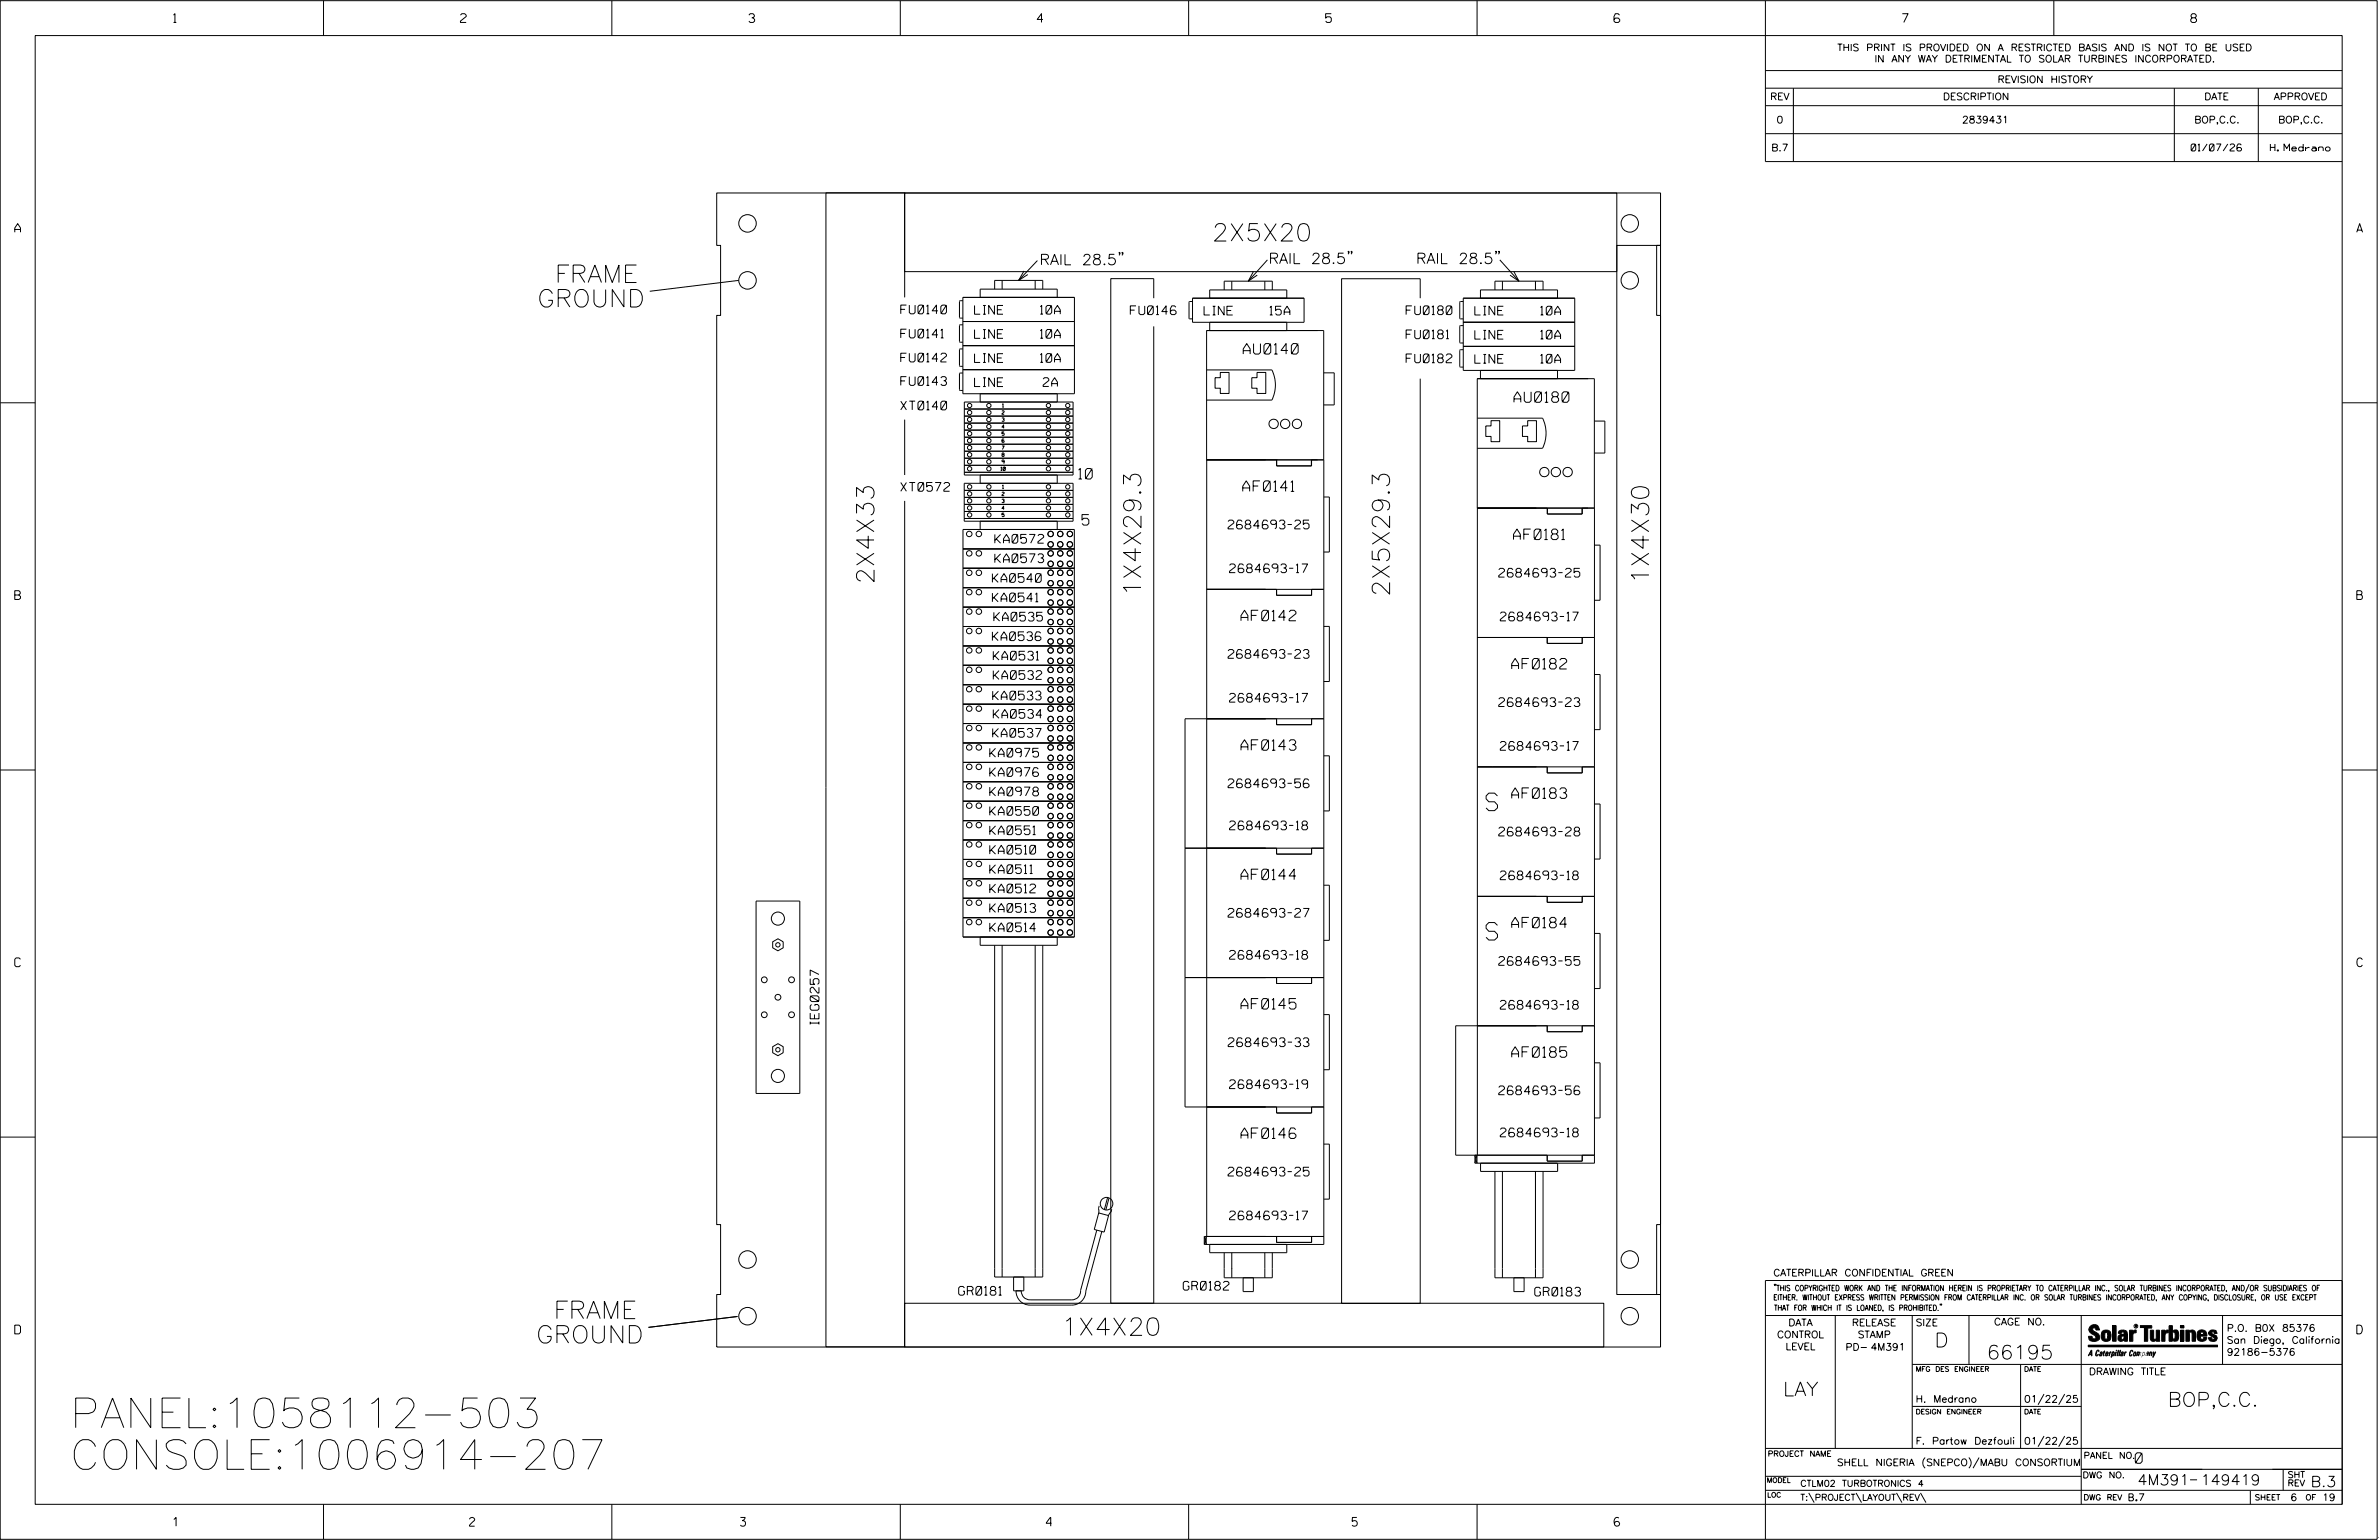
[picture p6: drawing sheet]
<svg xmlns="http://www.w3.org/2000/svg" width="864mm" height="559mm" viewBox="0 0 864 559" stroke-linecap="round" stroke-linejoin="round" font-family="sans-serif">
<defs><g id="words">
<g font-size="10.8">
<text x="25.4" y="518.1">PANEL:1058112-503</text>
<text x="25.4" y="533.2">CONSOLE:1006914-207</text>
</g>
<g font-size="6.3">
<text x="440" y="87.5">2X5X20</text>
<text x="197.6" y="102.5">FRAME</text>
<text x="195.1" y="111.4">GROUND</text>
<text x="317.3" y="211.9" transform="rotate(-90 317.3 211.9)">2X4X33</text>
<text x="598.6" y="211.9" transform="rotate(-90 598.6 211.9)">1X4X30</text>
<text x="414.2" y="216.5" transform="rotate(-90 414.2 216.5)">1X4X29.3</text>
<text x="504.5" y="216.5" transform="rotate(-90 504.5 216.5)">2X5X29.3</text>
<text x="539.5" y="294.1">S</text>
<text x="539.5" y="341.1">S</text>
<text x="197.1" y="478.5">FRAME</text>
<text x="385.3" y="484.5">1X4X20</text>
<text x="194.6" y="487.3">GROUND</text>
</g>
<g font-size="5.1">
<text x="702.3" y="488.8">D</text>
<text x="721.2" y="493.2">66195</text>
<text x="647.3" y="506.5">LAY</text>
<text x="786.9" y="510.3">BOP,C.C.</text>
</g>
<g font-size="3.8">
<text x="460.5" y="95.7">RAIL 28.5&quot;</text>
<text x="514" y="95.7">RAIL 28.5&quot;</text>
<text x="377.3" y="96.1">RAIL 28.5&quot;</text>
<text x="451.3" y="128.5">AU0140</text>
<text x="549.6" y="146">AU0180</text>
<text x="391.6" y="173.8">10</text>
<text x="451.1" y="178.3">AF0141</text>
<text x="392.8" y="190.5">5</text>
<text x="549.4" y="195.8">AF0181</text>
<text x="450.5" y="225.3">AF0142</text>
<text x="548.8" y="242.7">AF0182</text>
<text x="450.5" y="272.2">AF0143</text>
<text x="548.8" y="289.7">AF0183</text>
<text x="450.5" y="319.2">AF0144</text>
<text x="548.8" y="336.7">AF0184</text>
<text x="450.5" y="366.1">AF0145</text>
<text x="548.8" y="383.6">AF0185</text>
<text x="450.5" y="413.1">AF0146</text>
<text x="775.1" y="531">0</text>
<text x="775.9" y="538.9">4M391</text>
<text x="798.8" y="538.9">149419</text>
<text x="838.8" y="539.5">B.3</text>
</g>
<g font-size="3.2">
<text x="63" y="8.2">1</text>
<text x="167.2" y="8.2">2</text>
<text x="271.8" y="8.2">3</text>
<text x="376.5" y="8.2">4</text>
<text x="481.2" y="8.2">5</text>
<text x="690.6" y="8.2">7</text>
<text x="795.3" y="8.2">8</text>
<text x="5.4" y="84.3">A</text>
<text x="855.5" y="84.3">A</text>
<text x="327" y="113.9">FU0140</text>
<text x="377.6" y="114">10A</text>
<text x="353.8" y="114">LINE</text>
<text x="410.3" y="114.2">FU0146</text>
<text x="437.1" y="114.3">LINE</text>
<text x="461" y="114.3">15A</text>
<text x="510.4" y="114.2">FU0180</text>
<text x="535.4" y="114.3">LINE</text>
<text x="559.3" y="114.3">10A</text>
<text x="327" y="122.6">FU0141</text>
<text x="353.8" y="122.8">LINE</text>
<text x="377.6" y="122.7">10A</text>
<text x="510.4" y="122.9">FU0181</text>
<text x="535.4" y="123.1">LINE</text>
<text x="559.3" y="123">10A</text>
<text x="327" y="131.4">FU0142</text>
<text x="353.8" y="131.5">LINE</text>
<text x="377.6" y="131.5">10A</text>
<text x="510.4" y="131.6">FU0182</text>
<text x="535.4" y="131.8">LINE</text>
<text x="559.3" y="131.8">10A</text>
<text x="327" y="139.8">FU0143</text>
<text x="353.8" y="140.3">LINE</text>
<text x="378.7" y="140.2">2A</text>
<text x="327" y="148.7">XT0140</text>
<text x="327" y="178.2">XT0572</text>
<text x="445.8" y="191.9">2684693-25</text>
<text x="361.2" y="197.1">KA0572</text>
<text x="361.2" y="204.1">KA0573</text>
<text x="446.3" y="207.8">2684693-17</text>
<text x="544.1" y="209.4">2684693-25</text>
<text x="360.3" y="211.3">KA0540</text>
<text x="5.4" y="217.5">B</text>
<text x="360.3" y="218.4">KA0541</text>
<text x="855.6" y="217.5">B</text>
<text x="360.8" y="225.4">KA0535</text>
<text x="544.6" y="225.3">2684693-17</text>
<text x="360.3" y="232.4">KA0536</text>
<text x="360.6" y="239.5">KA0531</text>
<text x="445.8" y="238.9">2684693-23</text>
<text x="360.6" y="246.5">KA0532</text>
<text x="360.4" y="254">KA0533</text>
<text x="446.3" y="254.8">2684693-17</text>
<text x="544.1" y="256.4">2684693-23</text>
<text x="360.6" y="260.6">KA0534</text>
<text x="360.4" y="267.5">KA0537</text>
<text x="359.3" y="274.7">KA0975</text>
<text x="544.6" y="272.2">2684693-17</text>
<text x="359.3" y="281.7">KA0976</text>
<text x="445.8" y="285.8">2684693-56</text>
<text x="359.3" y="288.8">KA0978</text>
<text x="359.3" y="295.8">KA0550</text>
<text x="359.3" y="302.9">KA0551</text>
<text x="446.3" y="301.1">2684693-18</text>
<text x="544.1" y="303.3">2684693-28</text>
<text x="359.3" y="309.9">KA0510</text>
<text x="359.3" y="317">KA0511</text>
<text x="359.3" y="324">KA0512</text>
<text x="544.6" y="319.2">2684693-18</text>
<text x="359.3" y="331">KA0513</text>
<text x="445.8" y="332.8">2684693-27</text>
<text x="359.3" y="338.1">KA0514</text>
<text x="5.4" y="350.8">C</text>
<text x="446.3" y="348.1">2684693-18</text>
<text x="544.1" y="350.3">2684693-55</text>
<text x="855.6" y="350.8">C</text>
<text x="297.3" y="371.7" transform="rotate(-90 297.3 371.7)">IEG0257</text>
<text x="544.6" y="366.2">2684693-18</text>
<text x="445.9" y="379.8">2684693-33</text>
<text x="446.3" y="395">2684693-19</text>
<text x="544.1" y="397.2">2684693-56</text>
<text x="544.6" y="412.5">2684693-18</text>
<text x="445.8" y="426.7">2684693-25</text>
<text x="446.3" y="442.6">2684693-17</text>
<text x="348" y="470">GR0181</text>
<text x="429.5" y="468.1">GR0182</text>
<text x="557.1" y="470.3">GR0183</text>
<text x="5.4" y="484">D</text>
<text x="855.6" y="484">D</text>
<text x="62.8" y="553.8">1</text>
<text x="170.4" y="553.8">2</text>
<text x="268.8" y="553.8">3</text>
<text x="379.8" y="553.8">4</text>
<text x="490.8" y="553.8">5</text>
<text x="585.9" y="553.8">6</text>
</g>
<g font-size="2.5">
<text x="666.9" y="18.5">THIS PRINT IS PROVIDED ON A RESTRICTED BASIS AND IS NOT TO BE USED</text>
<text x="680.5" y="22.6">IN ANY WAY DETRIMENTAL TO SOLAR TURBINES INCORPORATED.</text>
<text x="725.1" y="30">REVISION HISTORY</text>
<text x="642.6" y="36.3">REV</text>
<text x="705.3" y="36.3">DESCRIPTION</text>
<text x="800.2" y="36.3">DATE</text>
<text x="825.4" y="36.3">APPROVED</text>
<text x="644.9" y="44.7">0</text>
<text x="712.2" y="44.7">2839431</text>
<text x="796.6" y="44.7">BOP,C.C.</text>
<text x="827" y="44.7">BOP,C.C.</text>
<text x="643" y="54.8">B.7</text>
<text x="795.4" y="54.8">01/07/26</text>
<text x="824.2" y="54.8">H. Medrano</text>
<text x="643.8" y="463">CATERPILLAR CONFIDENTIAL GREEN</text>
<text x="645.1" y="485.5">CONTROL</text>
<text x="649.2" y="481.1">DATA</text>
<text x="672.3" y="481.1">RELEASE</text>
<text x="674.4" y="485.5">STAMP</text>
<text x="695.4" y="481.1">SIZE</text>
<text x="723.8" y="480.8">CAGE NO.</text>
<text x="808.4" y="483.1">P.O. B0X 85376</text>
<text x="648.2" y="489.8">LEVEL</text>
<text x="669.9" y="490">PD- 4M391</text>
<text x="808.4" y="487.5">San Diego, California</text>
<text x="808.4" y="491.8">92186-5376</text>
<text x="758.3" y="498.9">DRAWING TITLE</text>
<text x="695.4" y="508.9">H. Medrano</text>
<text x="734.8" y="508.9">01/22/25</text>
<text x="695.4" y="524.1">F. Partow Dezfouli</text>
<text x="734.8" y="524.1">01/22/25</text>
<text x="666.8" y="531.9">SHELL NIGERIA (SNEPCO)/MABU CONSORTIUM</text>
<text x="772.8" y="544.6">B.7</text>
<text x="831.4" y="544.6">6</text>
<text x="843" y="544.6">19</text>
</g>
<g font-size="2.3">
<text x="756.4" y="529.2">PANEL NO.</text>
<text x="653.5" y="539.4">CTLM02 TURBOTRONICS 4</text>
<text x="756" y="536.3">DWG NO.</text>
<text x="830.4" y="539.3">REV</text>
<text x="830.4" y="536.2">SHT</text>
<text x="653.5" y="544.5">T:\PROJECT\LAYOUT\REV\</text>
</g>
<g font-size="2">
<text x="643.8" y="468.4">&quot;THIS COPYRIGHTED WORK AND THE INFORMATION HEREIN IS PROPRIETARY TO CATERPILLAR INC., SOLAR TURBINES INCORPORATED, AND/OR SUBSIDIARIES OF</text>
<text x="643.8" y="471.8">EITHER. WITHOUT EXPRESS WRITTEN PERMISSION FROM CATERPILLAR INC. OR SOLAR TURBINES INCORPORATED, ANY COPYING, DISCLOSURE, OR USE EXCEPT</text>
<text x="644" y="475.6">THAT FOR WHICH IT IS LOANED, IS PROHIBITED.&quot;</text>
<text x="641.7" y="528.5">PROJECT NAME</text>
<text x="756.3" y="544.3">DWG REV</text>
<text x="818.5" y="544.3">SHEET</text>
<text x="836.9" y="544.3">OF</text>
</g>
<g font-size="1.8">
<text x="695.4" y="497.6">MFG DES ENGINEER</text>
<text x="734.8" y="497.6">DATE</text>
<text x="695.4" y="513.1">DESIGN ENGINEER</text>
<text x="734.8" y="513.1">DATE</text>
<text x="641.3" y="538">MODEL</text>
<text x="641.5" y="543.3">LOC</text>
</g>
<g font-size="1.3">
<text x="363.9" y="147.8">1</text>
<text x="363.7" y="150.3">2</text>
<text x="363.7" y="152.9">3</text>
<text x="363.7" y="155.4">4</text>
<text x="363.7" y="158">5</text>
<text x="363.7" y="160.5">6</text>
<text x="363.7" y="163.1">7</text>
<text x="363.7" y="165.6">8</text>
<text x="363.3" y="170.7">10</text>
<text x="363.7" y="168.2">9</text>
<text x="363.7" y="179.8">2</text>
<text x="363.9" y="177.3">1</text>
<text x="363.7" y="182.4">3</text>
<text x="363.7" y="184.9">4</text>
<text x="363.7" y="187.5">5</text>
</g>
<text font-size=".9" x="775.1" y="481.7">R</text>
</g></defs>
<g fill="none" stroke="#000" stroke-width=".36">
<path d="M.1 .2h862.8v558.4h-862.8zM12.8 12.9h837.4v533h-837.4zM117.4 .2v12.7M222.1 .2v12.7M326.8 .2v12.7M431.5 .2v12.7M536.2 .2v12.7M587.9 5.5l-.5-.5h-1l-.5 1v1.7l.5 .4h1l.6-.4v-.6l-.6-.5h-1l-.5 .5M640.9 .2v58.4h209.3M745.6 .2v12.7M640.9 25.6h209.3M640.9 32h209.3"/>
<path d="M640.9 38.3h209.3M651 32v26.6M789.3 32v26.6M819.8 32v26.6M640.9 48.5h209.3M260.2 70h342.6v19h-1.4v25.4h1.4v330h-1.4v25.3h1.4v19.1h-342.6v-19.1h1.4v-25.3h-1.4v-330h1.4v-25.4h-1.4zM328.4 70h258.5v28.6h-258.5zM371.7 98.3l-1.9 3.4 3.3-2.1M376.6 94.5l-6.8 7.2M406.5 91.7l-.1 .2-.2-.2h.3l-.3 .9M407.6 91.7l-.1 .2-.3-.2 .3-.2a.69 .69 0 0 1-.3 1.1M455 98.6l-1.9 3.4 3.3-2.2"/>
<path d="M460.1 94.3l-7 7.7M489.7 91.3h-.4h.4l-.4 .9M490.8 91.3h-.4h.4l-.4 .9M543.2 91.3h-.3h.3l-.3 .9M544.3 91.3h-.4h.4l-.4 .9M544.4 94.3l7 7.7M549.6 98.6l1.8 3.4-3.3-2.2M586.9 89h15.9v380.7h-15.9zM268.2 101.7l-32.3 4M328.4 107.9v-37.9h-28.6v418.7h28.6v-306.9M349.5 116.7h40.5M349.5 109.1h-1l-.2 .3v5.8l.2 .2h1"/>
<path d="M349.5 117.9h-1l-.2 .2v5.8l.2 .3h1M349.5 107.9h40.5v35h-40.5zM361.1 104.9v-3.2h17.4v3.2M363.8 101.7v3.2M375.8 101.7v3.2M383.8 107.9v-3h-28v3M418.8 108.2v-7.1h-15.6v371.8h15.6v-354.5M432.9 109.4h-1l-.3 .3v5.8l.3 .2h1M432.9 108.2h40.5v8.7h-40.5zM439.1 116.9v3M444.4 105.2v-3.2h17.5v3.2M447.1 102v3.2"/>
<path d="M459.1 102v3.2M467.1 108.2v-3h-28v3M467.1 116.9v3M515.5 108.2v-7.1h-28.5v371.8h28.5v-335.5M531.2 109.4h-1l-.3 .3v5.8l.3 .2h1M531.2 118.1h-1l-.3 .3v5.8l.3 .3h1M531.2 116.9h40.4M531.2 108.2h40.4v26.2h-40.4zM542.7 105.2v-3.2h17.4v3.2M545.4 102v3.2M557.4 102v3.2M565.4 108.2v-3h-28v3"/>
<path d="M349.5 134.1h40.5M349.5 125.4h40.5M349.5 135.4h-1l-.2 .2v5.8l.2 .3h1M349.5 126.6h-1l-.2 .3v5.8l.2 .2h1M438 134.2h23.7a12.4 12.4 0 0 1 0 11h-23.7M443 135.1h3.2v7.7h-3.2v-1.9h-1.9v-3.8h1.9zM456.3 135.1h3.2v7.7h-3.2v-1.9h-1.9v-3.8h1.9zM480.5 135.3h3.8v11.6h-3.8M531.2 126.9h-1l-.3 .2v5.9l.3 .2h1M531.2 125.7h40.4M537.4 134.4v3M565.4 134.4v3"/>
<path d="M.1 146.2h12.7M328.4 152.3v20.1M350.1 145.9h39.4v26.5h-39.4zM350.1 148.4h39.4M350.1 151h39.4M350.1 153.5h39.4M350.1 156.1h39.4M350.1 158.6h39.4M355.8 142.9v3M383.8 142.9v3M536.3 151.7h23.7a12.4 12.4 0 0 1 0 11h-23.7M539.4 154.6h1.9v-2h3.1v7.7h-3.1v-1.9h-1.9z"/>
<path d="M552.7 154.6h1.9v-2h3.1v7.7h-3.1v-1.9h-1.9zM578.8 152.8h3.8v11.6h-3.8M850.2 146.2h12.7M350 175.4h39.5v13.7h-39.5zM350 177.9h39.5M350.1 171.4h39.4M350.1 161.2h39.4M350.1 163.7h39.4M350.1 166.3h39.4M350.1 168.8h39.4M355.8 172.4v3M383.8 172.4v3"/>
<path d="M438 166.9v281.8M463.4 166.9v2.2h12.7v-2.2M463.4 166.9v2.2M476 166.9v2.2M480.6 166.9h-42.6v-47h42.5l.1 331.7h-43.4M349.6 192.1h40.4v147.9h-40.4zM349.6 199.2h40.4M350 188.1h39.5M350 180.5h39.5M350 183h39.5M350 185.6h39.5M355.8 189.1v3"/>
<path d="M383.8 189.1v3M480.6 180.3h2v20h-2M536.3 184.4h42.5v237.7h-43.4M561.7 184.4v2.1h12.7v-2.1M561.7 184.4v2.1M574.3 184.4v2.1M578.8 184.4v-47h-42.5v281.8M578.8 197.8h2v20h-2M349.6 206.2h40.4M349.6 213.3h40.4M438 213.9h42.6M463.4 213.9v2.1h12.7v-2.1"/>
<path d="M349.6 234.4h40.4M349.6 227.3h40.4M349.6 220.3h40.4M480.6 227.3h2v20h-2M536.3 231.3h42.5M561.7 231.3v2.2h12.7v-2.2M349.6 241.4h40.4M349.6 248.5h40.4M349.6 255.5h40.4M578.8 244.8h2v20h-2M.1 279.4h12.7M349.6 262.5h40.4"/>
<path d="M349.6 269.6h40.4M349.6 276.6h40.4M463.4 260.8v2.2h12.7v-2.2M480.6 274.2h2v20.1h-2M480.6 260.8h-50.4v140.9h50.4M536.3 278.3h42.5M561.7 278.3v2.2h12.7v-2.2M850.2 279.4h12.7M349.6 297.8h40.4M349.6 290.7h40.4M349.6 283.7h40.4M578.8 291.7h2v20h-2"/>
<path d="M349.6 311.9h40.4M349.6 304.8h40.4M349.6 318.9h40.4M430.2 307.8h50.4M463.4 307.8v2.1h12.7v-2.1M274.5 327h15.8v69.8h-15.8zM349.6 325.9h40.4M349.6 333h40.4M480.6 321.2h2v20h-2M536.3 325.3h42.5M561.7 325.3v2.1h12.7v-2.1M578.8 338.7h2v20h-2"/>
<path d="M280.5 341.7l1.9-1.1 1.9 1.1v2.2l-1.9 1.1-1.9-1.1zM355.8 340v3h28v-3M361.1 343v120.4h17.4v-120.4M363.8 343v120.4M375.8 343v120.4M430.2 354.7h50.4M463.4 354.7v2.2h12.7v-2.2M280.5 379.8l1.9-1.1 1.9 1.1v2.2l-1.9 1.1-1.9-1.1zM480.6 368.2h2v20h-2M561.7 372.2v2.2h12.7v-2.2M578.8 372.2h-50.4v47h50.4M578.8 385.7h2v20h-2"/>
<path d="M.1 412.6h12.7M463.4 401.7v2.2h12.7v-2.2M480.6 415.1h2v20h-2M535.4 419.2l.8 2.9v-2.9l-.8 2.9zM561.7 419.2v2.1h12.7v-2.1M850.2 412.6h12.7M399 437.6l-.3 1 .1 1.8M402.1 434.6l-1.2 4.3M402.6 434.7l-1.2 4.3M403.6 438.7l-.3 1.1-1 1.5M537.5 422.1v3h27.9v-3M542.7 425.1v38.6h17.4v-38.6"/>
<path d="M545.4 425.1v38.6M557.4 425.1v38.6M398.1 446.4l-5.8 21.9a3.1 3.1 0 0 1-3.2 3.4h-15.2a3.1 3.1 0 0 1-3.2-3.3M398.9 440.1l3.5 1-1.6 6-3.6-1zM400 446.8l-5.8 21.7a5.1 5.1 0 0 1-5.1 5.1h-15.2a5.1 5.1 0 0 1-5.1-5.2M437.2 448.7v2.9M437.2 448.7h43.4M437.2 448.7l.7 2.9v-2.9l-.7 2.9M439.1 451.6v3h28v-3M444.4 454.6v9.1h17.5v-9.1M447.1 454.6v9.1M459.1 454.6v9.1"/>
<path d="M463.4 448.7v2.1h12.7v-2.1M267.7 477.7l-32.3 3.9M328.4 472.9h253.8v15.9h-253.8zM367.9 463.4v5h3.8v-5M451.3 463.7v5h3.7v-5M549.6 463.7v5h3.7v-5M640.9 477.3h209.3M644.2 466.1l-.1 .4M644.7 466.1l-.2 .4M666.2 477.3v48.3M694.2 477.3v48.3M704.4 473.3l-.1 .4"/>
<path d="M704.8 473.3l-.1 .4M714.8 477.3v17.8M755.5 477.3v68.6M806.8 477.3v17.8M816.5 466l-1.4 3.1M850.2 464.6h-209.3v94M850.2 464.8v81.1M694.2 495.1h156M733.5 495.1v30.5M758.6 481.4a2.02 2.02 0 0 1 3.1-.1l.5 1.3h-1.3l-.2-.6-.4-.2-.6 .1-.1 .4 .4 .7a2.46 2.46 0 0 1 2.2 2.9 2.83 2.83 0 0 1-3.8 .3l-.3-1.3h1.3l.2 .7 .6 .3 .5-.2 .2-.5-.4-.6-1.9-1.2-.4-.9zM759.2 491.3h-.7l.7-1.2v1.9h.2l-.1-2.1-1.3 2.1 .5-.5h.7M761.3 490l.3-.2 .4 .3-.1 .3-.3-.4-.4 .3-.3 1.6h.4l.4-.5-.3 .6-.4 .1-.3-.4z"/>
<path d="M762.6 490.6l.5-.1-.1 1.4h-.9a.74 .74 0 0 1 .9-.8l-.3 .7-.5 .1 .2-.5 .6-.2v-.5l-.7 .2zM763 483.2a2.17 2.17 0 0 1 3.1 0l.3 1.4-.3 1.5a2.17 2.17 0 0 1-3.1 0l-.3-1.5zM763.6 490.5l.4-.4 .2 .6h-.3l-.3 .9 .2 .4-.3-.1zM764.1 483.7l.5-.4 .4 .3v2.2l-.4 .2-.5-.2zM764.6 491.1l.6 .2v-.7l-.4-.1-.4 .6-.1 .8h.6M764.6 491.1l-.1 .8h.4M764.6 482.6v.8M764.8 490.7l.4 .1v.3h-.6zM765 491.5l-.1 .4zM766 490.5l-.5 1.5zM766 490.8l.4-.3-.4 .4M766.9 481h1.3v5.7h-1.3z"/>
<path d="M767 490.8l.5 .1-.3 .8-.4 .2zM767.3 490.5h-.5l-.5 2M767.3 490.5a.8 .8 0 0 1 .2 1 .8 .8 0 0 1-.9 .4l-.1 .6M767.3 490.5l-.1 .2M768.1 490.5l-.4 1.5zM768.2 489.9h.3l-.1 .2h-.2zM769 489.9l-.5 2.1zM769.7 489.9l-.6 2.1zM770.1 491.4l.5-.3-.5 .8zM770.4 491.9h.1M770.6 491.1l.1-.4-.7 .2 .1-.3 .6-.1 .2 .3-.5 1.1M770.6 491.1a.74 .74 0 0 0-.8 .8h.6"/>
<path d="M771 484.8h-.7l-.3 .6 .4 .7 .5-.3 .1-2.4h-.8l-.1 .4h-1.2a1.71 1.71 0 0 1 1.8-1.3 1.71 1.71 0 0 1 1.6 1.4v2.8h-1.1l-.1-.6M771 484.2l-1.5 .1a1.41 1.41 0 0 0 0 2.4l.5 .1 1.1-.7M771.2 486.1h-.1M771.4 490.5l.1 .3 .4-.3-.9 1.5zM771.5 490.8h.1M773 482.7h1.2v.5l.5-.5 .7-.1v1h-.6l-.5 .4-.1 2.7h-1.2zM773.3 490.3l.6-.4 .4 .2-.1 .4-.3-.4a1.28 1.28 0 0 0-.5 1.8l.6-.4-.1 .4-.8 .1zM774.7 490.8l.5-.3a.88 .88 0 0 1 .2 .9 .88 .88 0 0 1-.7 .7l-.2-.2zM774.8 490.9h.5l-.3 1h-.3l-.2-.2zM775.2 490.5l-.1 .2M776.8 481h4.3v.9h-1.5v4.8h-1.3M776.8 490.6l-.8 .2v-.3l-.4 1.5 .8-1.3v1.3l.3-1.2"/>
<path d="M779.3 491.1h.4M779.6 490.5h.3l-.3 1.4M779.6 490.7h.2l-.1 .4M779.7 491.1l-.1 .4M779.7 491.1l-.4 .2M780.1 492l.4-1.5 .1 .3 .3-.3 .3 .2-.3 1.3v-1.3l-.7 1.3M780.6 482.7h1.2v2.7l.1 .4 .4 .3 .4-.7v-2.7h1.2l.1 4h-1.3v-.5l-1.1 .6-.7-.3-.3-.7zM781.6 492.5l1-2-.8 1.3-.2-1.3-.2 2M784.7 482.7h1.2v.5l.5-.5 .7-.1v1h-.5l-.6 .4-.1 2.7h-1.2zM787.4 481h1.2v2a1.4 1.4 0 0 1 2.2 .2l.1 1.4-.4 1.9-1.5 .1-.4-.5v-1l.5 .9 .5-.3v-2.1l-.5-.4-.5 .7v2.8h-1.2zM791.5 482.7h1.3v4h-1.3zM791.5 481h1.3v.9h-1.3z"/>
<path d="M793.5 482.7h1.3v.4l.7-.5 1.1 .2 .4 .6v3.3h-1.2l-.3-3.4-.7 .2v3.2h-1.3zM794.8 483.1h.1M797.7 483.2a1.92 1.92 0 0 1 2.4-.5 1.92 1.92 0 0 1 1 2.1h-2.3v.8l.6 .5 .5-.3v-.5h1.2a1.83 1.83 0 0 1-2.1 1.4 1.83 1.83 0 0 1-1.5-2.1zM798.8 484.2v.6M799.1 483.4h.6l.2 .8h-1.1zM804.6 482.9a1.84 1.84 0 0 0-2.9 .8 3.3 3.3 0 0 0 2.2 1.9l-.5 .5-.4-.3-.1-.4h-1.2l.1 .6a1.92 1.92 0 0 0 2.9 .4M804.9 483.8h-1.2l-.2-.6-.5 .1-.1 .3 .1 .3 1.8 .9M805.1 488.1h-47.1v.6h47.1M694.2 510.3h61.3M742 505.8l-2.2 3.9M749.5 505.8l-2.2 3.9M640.9 525.6h209.2"/>
<path d="M640.9 535.7h114.6M698.9 528.9a2.59 2.59 0 0 0 0 3.8M714.7 528.9a2.59 2.59 0 0 1 0 3.8M718.4 528.9l-2.2 3.8M742 521.1l-2.2 3.8M749.5 521.1l-2.2 3.8M755.5 533.2h94.7M795 537h2.6M828.8 533.2v7.6M117.4 545.9v12.7M222.1 545.9v12.7M326.8 545.9v12.7"/>
<path d="M431.5 545.9v12.7M536.2 545.9v12.7M640.9 540.8h209.3M656.6 541.7l2 3.5M673.8 541.7l1.9 3.5M688.4 541.7l2 3.5M697.2 541.7l1.9 3.5M816.9 541v4.9M863.5 558h.1"/>
<circle cx="271.4" cy="81.1" r="3.2"/>
<circle cx="591.6" cy="81.1" r="3.2"/>
<circle cx="271.4" cy="101.7" r="3.2"/>
<circle cx="591.6" cy="101.7" r="3.2"/>
<circle cx="352" cy="154.8" r=".8"/>
<circle cx="352" cy="152.2" r=".8"/>
<circle cx="352" cy="149.7" r=".8"/>
<circle cx="352" cy="159.9" r=".8"/>
<circle cx="352" cy="157.4" r=".8"/>
<circle cx="352" cy="147.1" r=".79"/>
<circle cx="359" cy="152.2" r=".79"/>
<circle cx="359" cy="154.8" r=".79"/>
<circle cx="359" cy="157.4" r=".79"/>
<circle cx="359" cy="149.7" r=".79"/>
<circle cx="359" cy="159.9" r=".79"/>
<circle cx="359" cy="147.1" r=".78"/>
<circle cx="380.6" cy="154.8" r=".79"/>
<circle cx="380.6" cy="152.2" r=".79"/>
<circle cx="380.6" cy="149.7" r=".79"/>
<circle cx="380.6" cy="157.4" r=".79"/>
<circle cx="380.6" cy="159.9" r=".79"/>
<circle cx="380.6" cy="147.1" r=".78"/>
<circle cx="387.6" cy="152.2" r=".8"/>
<circle cx="387.6" cy="154.8" r=".8"/>
<circle cx="387.6" cy="157.4" r=".8"/>
<circle cx="387.6" cy="159.9" r=".8"/>
<circle cx="387.6" cy="149.7" r=".8"/>
<circle cx="387.6" cy="147.1" r=".79"/>
<circle cx="462.3" cy="153.8" r="1.7"/>
<circle cx="466.5" cy="153.8" r="1.7"/>
<circle cx="470.8" cy="153.8" r="1.7"/>
<circle cx="352" cy="170.1" r=".8"/>
<circle cx="352" cy="179.2" r=".8"/>
<circle cx="352" cy="162.4" r=".8"/>
<circle cx="352" cy="165" r=".8"/>
<circle cx="352" cy="167.5" r=".8"/>
<circle cx="352" cy="176.7" r=".8"/>
<circle cx="359" cy="179.2" r=".79"/>
<circle cx="359" cy="162.4" r=".79"/>
<circle cx="359" cy="170.1" r=".79"/>
<circle cx="359" cy="167.6" r=".79"/>
<circle cx="359" cy="165" r=".79"/>
<circle cx="359" cy="176.7" r=".79"/>
<circle cx="380.6" cy="179.2" r=".79"/>
<circle cx="380.6" cy="170.1" r=".79"/>
<circle cx="380.6" cy="162.4" r=".79"/>
<circle cx="380.6" cy="165" r=".79"/>
<circle cx="380.6" cy="167.6" r=".79"/>
<circle cx="380.6" cy="176.7" r=".79"/>
<circle cx="387.6" cy="170.1" r=".8"/>
<circle cx="387.6" cy="179.2" r=".8"/>
<circle cx="387.6" cy="162.4" r=".8"/>
<circle cx="387.6" cy="165" r=".8"/>
<circle cx="387.6" cy="167.5" r=".8"/>
<circle cx="387.6" cy="176.7" r=".8"/>
<circle cx="560.6" cy="171.3" r="1.69"/>
<circle cx="564.8" cy="171.3" r="1.7"/>
<circle cx="569.1" cy="171.3" r="1.7"/>
<circle cx="351.8" cy="193.7" r=".99"/>
<circle cx="352" cy="181.7" r=".8"/>
<circle cx="352" cy="186.8" r=".8"/>
<circle cx="352" cy="184.3" r=".8"/>
<circle cx="355.3" cy="193.7" r=".99"/>
<circle cx="359" cy="181.7" r=".79"/>
<circle cx="359" cy="186.8" r=".79"/>
<circle cx="359" cy="184.3" r=".79"/>
<circle cx="380.6" cy="181.7" r=".79"/>
<circle cx="380.6" cy="184.3" r=".79"/>
<circle cx="380.6" cy="186.8" r=".79"/>
<circle cx="381.4" cy="197.5" r=".99"/>
<circle cx="381.4" cy="193.7" r=".98"/>
<circle cx="384.9" cy="197.5" r="1"/>
<circle cx="384.9" cy="193.7" r=".99"/>
<circle cx="387.6" cy="181.7" r=".8"/>
<circle cx="387.6" cy="184.3" r=".8"/>
<circle cx="387.6" cy="186.8" r=".8"/>
<circle cx="388.4" cy="197.5" r="1"/>
<circle cx="388.4" cy="193.7" r=".99"/>
<circle cx="351.8" cy="207.8" r="1.01"/>
<circle cx="351.8" cy="214.9" r="1"/>
<circle cx="351.8" cy="200.8" r="1"/>
<circle cx="355.3" cy="207.8" r="1.01"/>
<circle cx="355.3" cy="200.8" r="1"/>
<circle cx="355.3" cy="214.9" r="1"/>
<circle cx="381.4" cy="218.7" r=".99"/>
<circle cx="381.4" cy="207.8" r="1"/>
<circle cx="381.4" cy="204.6" r="1"/>
<circle cx="381.4" cy="211.6" r=".99"/>
<circle cx="381.4" cy="214.9" r=".99"/>
<circle cx="381.4" cy="200.8" r=".99"/>
<circle cx="384.9" cy="218.7" r="1"/>
<circle cx="384.9" cy="204.6" r="1"/>
<circle cx="384.9" cy="207.8" r="1"/>
<circle cx="384.9" cy="211.6" r=".99"/>
<circle cx="384.9" cy="214.9" r=".99"/>
<circle cx="384.9" cy="200.8" r=".99"/>
<circle cx="388.4" cy="218.7" r="1"/>
<circle cx="388.4" cy="204.6" r="1"/>
<circle cx="388.4" cy="207.8" r="1"/>
<circle cx="388.4" cy="211.6" r=".99"/>
<circle cx="388.4" cy="214.9" r=".99"/>
<circle cx="388.4" cy="200.8" r=".99"/>
<circle cx="351.8" cy="221.9" r="1"/>
<circle cx="351.8" cy="229" r="1.01"/>
<circle cx="351.8" cy="236" r="1"/>
<circle cx="355.3" cy="221.9" r="1"/>
<circle cx="355.3" cy="229" r="1.01"/>
<circle cx="355.3" cy="236" r="1"/>
<circle cx="381.4" cy="221.9" r=".99"/>
<circle cx="381.4" cy="239.8" r="1"/>
<circle cx="381.4" cy="229" r="1"/>
<circle cx="381.4" cy="236" r=".99"/>
<circle cx="381.4" cy="232.8" r=".99"/>
<circle cx="381.4" cy="225.7" r=".98"/>
<circle cx="384.9" cy="221.9" r="1"/>
<circle cx="384.9" cy="239.8" r="1"/>
<circle cx="384.9" cy="229" r="1"/>
<circle cx="384.9" cy="236" r=".99"/>
<circle cx="384.9" cy="232.8" r=".99"/>
<circle cx="384.9" cy="225.7" r=".99"/>
<circle cx="388.4" cy="221.9" r="1"/>
<circle cx="388.4" cy="239.8" r="1"/>
<circle cx="388.4" cy="229" r="1"/>
<circle cx="388.4" cy="236" r=".99"/>
<circle cx="388.4" cy="232.8" r=".99"/>
<circle cx="388.4" cy="225.7" r=".99"/>
<circle cx="351.8" cy="243" r="1"/>
<circle cx="351.8" cy="257.1" r="1"/>
<circle cx="351.8" cy="250.1" r=".99"/>
<circle cx="355.3" cy="243" r="1"/>
<circle cx="355.3" cy="257.1" r="1"/>
<circle cx="355.3" cy="250.1" r=".99"/>
<circle cx="381.4" cy="253.9" r=".99"/>
<circle cx="381.4" cy="243.1" r=".99"/>
<circle cx="381.4" cy="246.8" r=".99"/>
<circle cx="381.4" cy="257.1" r=".99"/>
<circle cx="381.4" cy="250.1" r=".98"/>
<circle cx="384.9" cy="253.9" r="1"/>
<circle cx="384.9" cy="243.1" r="1"/>
<circle cx="384.9" cy="246.8" r=".99"/>
<circle cx="384.9" cy="257.1" r=".99"/>
<circle cx="384.9" cy="250.1" r=".99"/>
<circle cx="388.4" cy="253.9" r="1"/>
<circle cx="388.4" cy="243.1" r="1"/>
<circle cx="388.4" cy="246.8" r=".99"/>
<circle cx="388.4" cy="257.1" r=".99"/>
<circle cx="388.4" cy="250.1" r=".99"/>
<circle cx="351.8" cy="278.3" r="1"/>
<circle cx="351.8" cy="264.2" r="1.01"/>
<circle cx="351.8" cy="271.2" r="1"/>
<circle cx="355.3" cy="278.3" r="1"/>
<circle cx="355.3" cy="264.2" r="1.01"/>
<circle cx="355.3" cy="271.2" r="1"/>
<circle cx="381.4" cy="278.3" r=".99"/>
<circle cx="381.4" cy="275" r=".99"/>
<circle cx="381.4" cy="260.9" r="1"/>
<circle cx="381.4" cy="264.2" r="1"/>
<circle cx="381.4" cy="271.2" r=".99"/>
<circle cx="381.4" cy="268" r=".99"/>
<circle cx="384.9" cy="275" r="1"/>
<circle cx="384.9" cy="278.3" r="1"/>
<circle cx="384.9" cy="260.9" r="1"/>
<circle cx="384.9" cy="264.2" r="1"/>
<circle cx="384.9" cy="268" r=".99"/>
<circle cx="384.9" cy="271.2" r=".99"/>
<circle cx="388.4" cy="275" r="1"/>
<circle cx="388.4" cy="278.3" r="1"/>
<circle cx="388.4" cy="264.2" r="1"/>
<circle cx="388.4" cy="260.9" r="1"/>
<circle cx="388.4" cy="268" r=".99"/>
<circle cx="388.4" cy="271.2" r=".99"/>
<circle cx="351.8" cy="299.4" r="1"/>
<circle cx="351.8" cy="285.3" r="1.01"/>
<circle cx="351.8" cy="292.3" r="1"/>
<circle cx="355.3" cy="299.4" r="1"/>
<circle cx="355.3" cy="285.3" r="1.01"/>
<circle cx="355.3" cy="292.3" r="1"/>
<circle cx="381.4" cy="299.4" r=".99"/>
<circle cx="381.4" cy="296.1" r="1"/>
<circle cx="381.4" cy="285.3" r="1"/>
<circle cx="381.4" cy="292.3" r=".99"/>
<circle cx="381.4" cy="289.1" r=".99"/>
<circle cx="381.4" cy="282" r=".98"/>
<circle cx="384.9" cy="299.4" r="1"/>
<circle cx="384.9" cy="285.3" r="1"/>
<circle cx="384.9" cy="296.1" r="1"/>
<circle cx="384.9" cy="292.3" r=".99"/>
<circle cx="384.9" cy="289.1" r=".99"/>
<circle cx="384.9" cy="282" r=".99"/>
<circle cx="388.4" cy="299.4" r="1"/>
<circle cx="388.4" cy="285.3" r="1"/>
<circle cx="388.4" cy="296.1" r="1"/>
<circle cx="388.4" cy="292.3" r=".99"/>
<circle cx="388.4" cy="289.1" r=".99"/>
<circle cx="388.4" cy="282" r=".99"/>
<circle cx="351.8" cy="313.5" r="1"/>
<circle cx="351.8" cy="306.4" r=".99"/>
<circle cx="355.3" cy="313.5" r="1"/>
<circle cx="355.3" cy="306.4" r=".99"/>
<circle cx="381.4" cy="310.2" r=".99"/>
<circle cx="381.4" cy="317.3" r="1"/>
<circle cx="381.4" cy="303.2" r=".99"/>
<circle cx="381.4" cy="313.5" r=".99"/>
<circle cx="381.4" cy="306.4" r=".98"/>
<circle cx="384.9" cy="310.2" r="1"/>
<circle cx="384.9" cy="317.3" r="1"/>
<circle cx="384.9" cy="303.2" r=".99"/>
<circle cx="384.9" cy="313.5" r=".99"/>
<circle cx="384.9" cy="306.4" r=".99"/>
<circle cx="388.4" cy="310.2" r="1"/>
<circle cx="388.4" cy="317.3" r="1"/>
<circle cx="388.4" cy="303.2" r=".99"/>
<circle cx="388.4" cy="313.5" r=".99"/>
<circle cx="388.4" cy="306.4" r=".99"/>
<circle cx="282.4" cy="333.3" r="2.38"/>
<circle cx="351.8" cy="334.6" r="1"/>
<circle cx="351.8" cy="320.5" r="1.01"/>
<circle cx="351.8" cy="327.5" r="1"/>
<circle cx="355.3" cy="334.6" r="1"/>
<circle cx="355.3" cy="320.5" r="1.01"/>
<circle cx="355.3" cy="327.5" r="1"/>
<circle cx="381.4" cy="331.4" r=".99"/>
<circle cx="381.4" cy="334.6" r=".99"/>
<circle cx="381.4" cy="320.5" r="1"/>
<circle cx="381.4" cy="327.6" r=".99"/>
<circle cx="381.4" cy="324.3" r=".99"/>
<circle cx="381.4" cy="338.4" r=".98"/>
<circle cx="384.9" cy="331.4" r="1"/>
<circle cx="384.9" cy="334.6" r="1"/>
<circle cx="384.9" cy="320.5" r="1"/>
<circle cx="384.9" cy="324.3" r=".99"/>
<circle cx="384.9" cy="327.5" r=".99"/>
<circle cx="384.9" cy="338.4" r=".99"/>
<circle cx="388.4" cy="331.4" r="1"/>
<circle cx="388.4" cy="334.6" r="1"/>
<circle cx="388.4" cy="320.5" r="1"/>
<circle cx="388.4" cy="327.5" r=".99"/>
<circle cx="388.4" cy="324.3" r=".99"/>
<circle cx="388.4" cy="338.4" r=".99"/>
<circle cx="277.4" cy="355.5" r="1.05"/>
<circle cx="282.4" cy="342.8" r=".79"/>
<circle cx="287.3" cy="355.5" r="1.06"/>
<circle cx="277.4" cy="368.2" r="1.04"/>
<circle cx="282.4" cy="361.9" r="1.05"/>
<circle cx="287.3" cy="368.2" r="1.05"/>
<circle cx="282.4" cy="380.9" r=".79"/>
<circle cx="282.4" cy="390.4" r="2.39"/>
<circle cx="401.7" cy="436.8" r="2.29"/>
<circle cx="271.4" cy="457" r="3.2"/>
<circle cx="591.6" cy="457" r="3.2"/>
<circle cx="271.4" cy="477.6" r="3.2"/>
<circle cx="591.6" cy="477.6" r="3.2"/>
<circle cx="775.4" cy="481.2" r=".69"/>
</g>
<g fill="#000">
<path d="M768.1 490.5l-.4 1.5zM768.2 489.9h.3l-.1 .2h-.2zM769 489.9l-.5 2.1zM769.7 489.9l-.6 2.1zM791.5 481h1.3v.9h-1.3zM791.5 482.7h1.3v4h-1.3zM758 488.1h47.1v.6h-47.1z"/>
<path d="M759.2 489.9l-1.2 2.1 .5-.5h.7v.5h.2zM759.2 490.1v1.2h-.7z" fill-rule="evenodd"/>
<path d="M758.6 481.4a2.02 2.02 0 0 1 3.1-.1l.5 1.3h-1.3l-.2-.6-.4-.2-.6 .1-.1 .4 .4 .7a2.46 2.46 0 0 1 2.2 2.9 2.83 2.83 0 0 1-3.8 .3l-.3-1.3h1.3l.2 .7 .6 .3 .5-.2 .2-.5-.4-.6-1.9-1.2-.4-.9z" fill-rule="evenodd"/>
<path d="M761.3 490l.3-.2 .4 .3-.1 .3-.3-.4-.4 .3-.3 1.6h.4l.4-.5-.3 .6-.4 .1-.3-.4z" fill-rule="evenodd"/>
<path d="M762.6 490.6l.5-.1-.1 1.4h-.9a.74 .74 0 0 1 .9-.8l-.6 .3-.2 .5 .5-.1 .3-.6v-.5l-.7 .2z" fill-rule="evenodd"/>
<path d="M763.6 490.5l.4-.4 .2 .6h-.3l-.3 .9 .2 .4-.3-.1z" fill-rule="evenodd"/>
<path d="M764.8 490.5l.5 .3-.1 .5h-.6l.6-.2v-.3l-.4-.1-.3 1.2h.4l.3-.4-.6 .6-.3-.2v-.4z" fill-rule="evenodd"/>
<path d="M763 483.2a2.17 2.17 0 0 1 3.1 0l.3 1.4-.3 1.5a2.17 2.17 0 0 1-3.1 0l-.3-1.5zM764.1 483.7v2.1l.5 .2 .4-.2v-2.2l-.4-.3z" fill-rule="evenodd"/>
<path d="M766 490.5v.3l.4-.1-.4 .2-.5 1.1z" fill-rule="evenodd"/>
<path d="M766.8 490.5l-.5 2 .3-.6a.71 .71 0 0 0 .9-.5 .71 .71 0 0 0-.4-.9zM767 490.8l.5 .1-.3 .8-.4 .2z" fill-rule="evenodd"/>
<path d="M766.9 481h1.3v5.7h-1.3z" fill-rule="evenodd"/>
<path d="M770.1 490.6l.6-.1 .2 .3-.4 1.2-.5 .1-.2-.5 .3-.5h.5l-.7 .5v.3l.4-.1 .4-.9-.5-.2-.2 .2z" fill-rule="evenodd"/>
<path d="M769.4 482.8l-.5 1h1.2l.1-.4h.8v.8l-1.5 .1a1.41 1.41 0 0 0 0 2.4l.5 .1 1.1-.7 .1 .6h1.1v-2.8a1.79 1.79 0 0 0-2.4-1.2zM770.3 484.8h.7l-.1 1-.5 .3-.4-.7z" fill-rule="evenodd"/>
<path d="M771.4 490.5l.1 .3 .4-.3-.9 1.5z" fill-rule="evenodd"/>
<path d="M773 482.7h1.2v.5l.5-.5 .7-.1v1h-.6l-.5 .4-.1 2.7h-1.2z" fill-rule="evenodd"/>
<path d="M773.3 490.3l.6-.4 .4 .2-.1 .4-.3-.4a1.28 1.28 0 0 0-.5 1.8l.6-.4-.3 .5h-.6z" fill-rule="evenodd"/>
<path d="M774.7 490.8l-.2 1.1h.7a.96 .96 0 0 0 0-1.4zM774.8 490.9h.5l-.1 .6-.5 .4-.2-.2z" fill-rule="evenodd"/>
<path d="M776 490.5v.3l.4-.3 .2 .3 .7-.2-.3 1.4v-1.3l-.6 1.3v-1.3l-.8 1.3z" fill-rule="evenodd"/>
<path d="M776.8 481h4.3v.9h-1.5v4.8h-1.3v-4.8h-1.5z" fill-rule="evenodd"/>
<path d="M777.9 490.5l-.5 2 .3-.6a.71 .71 0 0 0 .9-.5 .71 .71 0 0 0-.4-.9zM778.1 490.8l.3-.1 .1 .4-.5 .8-.2-.5z" fill-rule="evenodd"/>
<path d="M779.3 490.6l.6-.1-.3 1.5-.7-.1a.67 .67 0 0 1 .8-.8l-.6 .3-.1 .5 .4-.1 .4-.9-.4-.2-.3 .2z" fill-rule="evenodd"/>
<path d="M780.5 490.5l.1 .3 .3-.3 .3 .2-.3 1.3v-1.3l-.8 1.3z" fill-rule="evenodd"/>
<path d="M780.6 482.7h1.2v2.7l.1 .4 .4 .3 .4-.7v-2.7h1.2l.1 4h-1.3v-.5l-1.1 .6-.7-.3-.3-.7z" fill-rule="evenodd"/>
<path d="M781.6 490.5l.2 1.3 .8-1.3-1.2 2z" fill-rule="evenodd"/>
<path d="M784.7 482.7h1.2v.5l.5-.5 .7-.1v1h-.5l-.6 .4-.1 2.7h-1.2z" fill-rule="evenodd"/>
<path d="M787.4 481h1.2v2a1.4 1.4 0 0 1 2.2 .2l.1 1.4-.4 1.9-1.5 .1-.4-.5v-1l.5 .9 .5-.3v-2.1l-.5-.4-.5 .7v2.8h-1.2z" fill-rule="evenodd"/>
<path d="M793.5 482.7h1.3v.4a1.29 1.29 0 0 1 2.2 .3v3.3h-1.2l-.3-3.4-.7 .2v3.2h-1.3z" fill-rule="evenodd"/>
<path d="M797.7 483.2a1.92 1.92 0 0 1 2.4-.5 1.92 1.92 0 0 1 1 2.1h-2.3v.8l.6 .5 .5-.3v-.5h1.2a1.83 1.83 0 0 1-2.1 1.4 1.83 1.83 0 0 1-1.5-2.1zM799.1 483.4l-.3 .8h1.1l-.2-.8z" fill-rule="evenodd"/>
<path d="M801.9 483.2a1.94 1.94 0 0 1 3 .1v.5h-1.2l-.2-.6-.5 .1-.1 .3 .1 .3 1.8 .9a1.2 1.2 0 0 1 .1 1.3 1.2 1.2 0 0 1-1.2 .7l-1.6-.4-.4-1h1.2l.1 .4 .4 .3 .5-.5a3.3 3.3 0 0 1-2.2-1.9z" fill-rule="evenodd"/>
<circle cx="761.4" cy="492" r=".07"/>
<circle cx="762.2" cy="485.1" r=".07"/>
<circle cx="769.3" cy="492" r=".07"/>
<circle cx="773.1" cy="486.7" r=".07"/>
<circle cx="791.5" cy="486.7" r=".07"/>
<circle cx="791.5" cy="481" r=".07"/>
<circle cx="794.8" cy="486.7" r=".07"/>
</g>
<use href="#words"/>
</svg>
